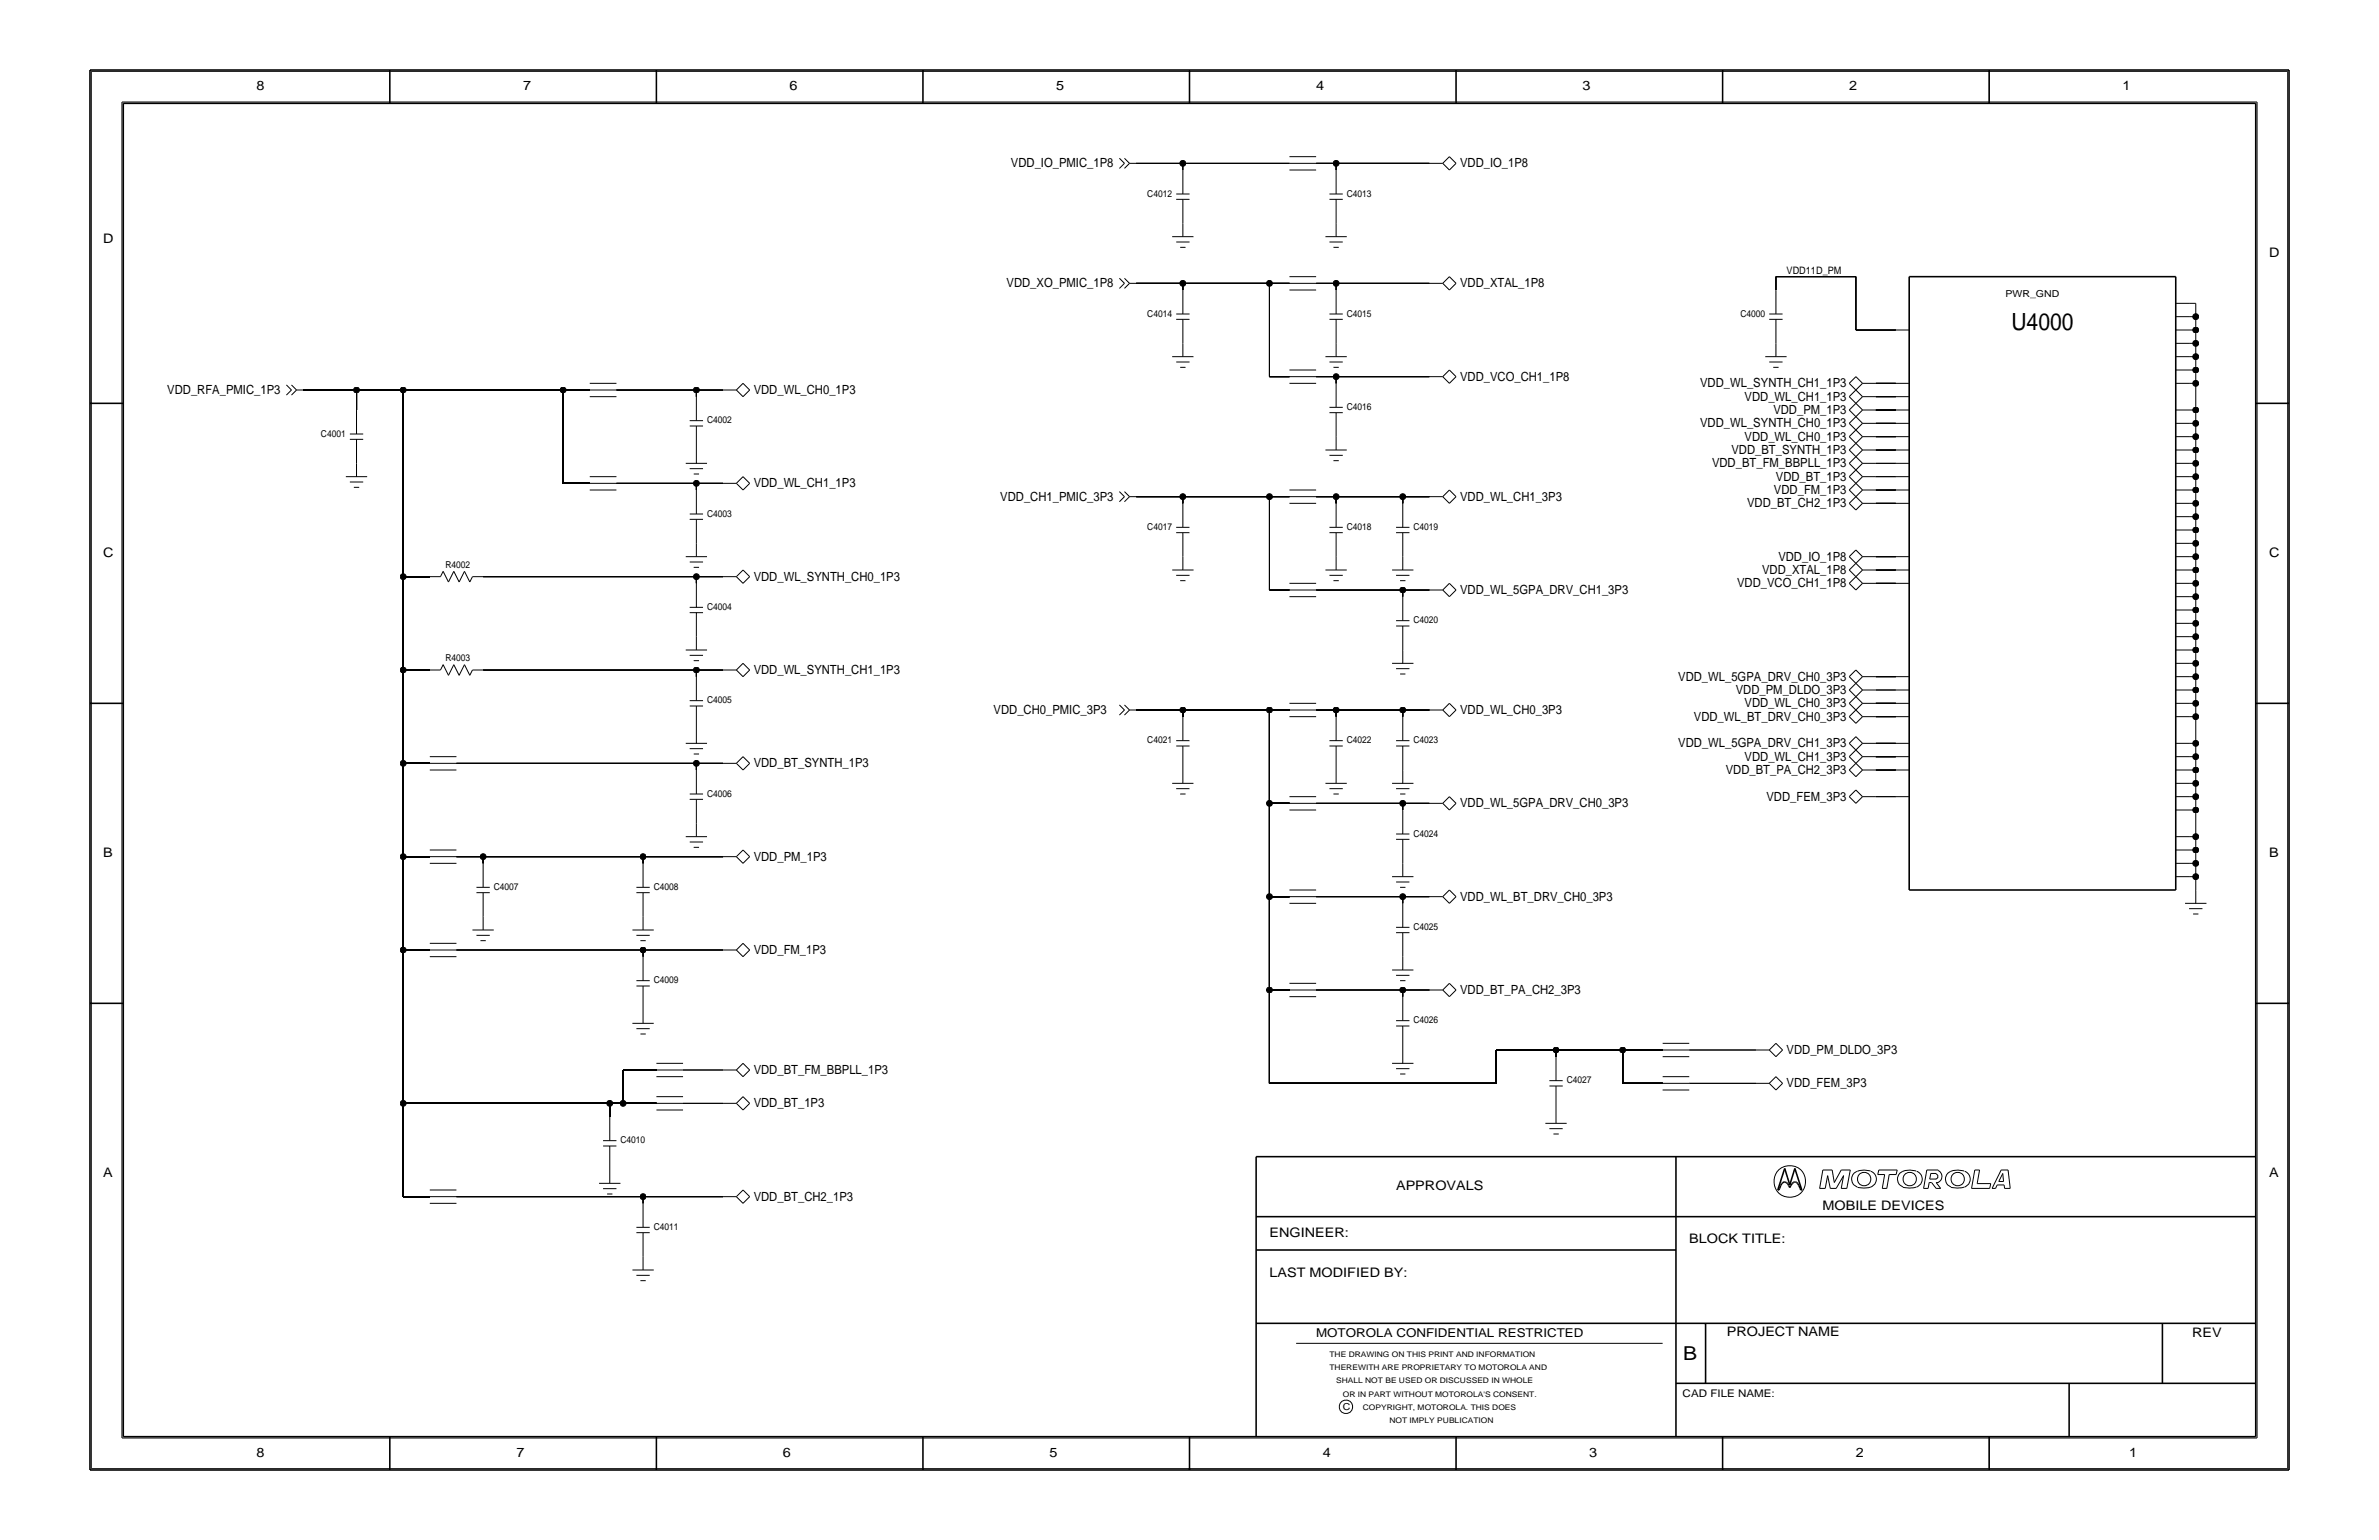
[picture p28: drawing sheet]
<svg xmlns="http://www.w3.org/2000/svg" width="432mm" height="279mm" viewBox="0 0 432 279" stroke-linecap="round" stroke-linejoin="round" font-family="sans-serif">
<defs><g id="words">
<text font-size="4.3" x="365.1" y="59.9">U4000</text>
<text font-size="3.5" x="305.5" y="246.7">B</text>
<g font-size="2.4">
<text x="46.6" y="16.3">8</text>
<text x="94.9" y="16.3">7</text>
<text x="143.3" y="16.3">6</text>
<text x="191.7" y="16.3">5</text>
<text x="238.9" y="16.3">4</text>
<text x="287.3" y="16.3">3</text>
<text x="335.6" y="16.3">2</text>
<text x="385.2" y="16.3">1</text>
<text x="18.7" y="44.1">D</text>
<text x="411.8" y="46.6">D</text>
<text x="18.7" y="101">C</text>
<text x="411.8" y="101">C</text>
<text x="18.7" y="155.4">B</text>
<text x="411.8" y="155.4">B</text>
<text x="18.7" y="213.5">A</text>
<text x="253.4" y="215.9">APPROVALS</text>
<text x="411.8" y="213.5">A</text>
<text x="330.8" y="219.5">MOBILE DEVICES</text>
<text x="230.4" y="224.4">ENGINEER:</text>
<text x="306.6" y="225.6">BLOCK TITLE:</text>
<text x="230.4" y="231.6">LAST MODIFIED BY:</text>
<text x="313.4" y="242.4">PROJECT NAME</text>
<text x="397.9" y="242.5">REV</text>
<text x="46.6" y="264.3">8</text>
<text x="93.7" y="264.3">7</text>
<text x="142.1" y="264.3">6</text>
<text x="190.5" y="264.3">5</text>
<text x="240.1" y="264.3">4</text>
<text x="288.5" y="264.3">3</text>
<text x="336.9" y="264.3">2</text>
<text x="386.4" y="264.3">1</text>
</g>
<g font-size="2.3">
<text x="183.5" y="30.4">VDD_IO_PMIC_1P8</text>
<text x="265" y="30.4">VDD_IO_1P8</text>
<text x="182.7" y="52.1">VDD_XO_PMIC_1P8</text>
<text x="265" y="52.1">VDD_XTAL_1P8</text>
<text x="30.4" y="71.5">VDD_RFA_PMIC_1P3</text>
<text x="136.8" y="71.5">VDD_WL_CH0_1P3</text>
<text x="265" y="69.1">VDD_VCO_CH1_1P8</text>
<text x="308.6" y="70.3">VDD_WL_SYNTH_CH1_1P3</text>
<text x="308.6" y="77.5">VDD_WL_SYNTH_CH0_1P3</text>
<text x="316.6" y="72.7">VDD_WL_CH1_1P3</text>
<text x="321.9" y="75.1">VDD_PM_1P3</text>
<text x="314.3" y="82.4">VDD_BT_SYNTH_1P3</text>
<text x="316.6" y="80">VDD_WL_CH0_1P3</text>
<text x="136.8" y="88.4">VDD_WL_CH1_1P3</text>
<text x="310.7" y="84.8">VDD_BT_FM_BBPLL_1P3</text>
<text x="322" y="89.6">VDD_FM_1P3</text>
<text x="322.3" y="87.2">VDD_BT_1P3</text>
<text x="181.6" y="90.8">VDD_CH1_PMIC_3P3</text>
<text x="265" y="90.8">VDD_WL_CH1_3P3</text>
<text x="317.1" y="92">VDD_BT_CH2_1P3</text>
<text x="322.8" y="101.7">VDD_IO_1P8</text>
<text x="136.8" y="105.4">VDD_WL_SYNTH_CH0_1P3</text>
<text x="265" y="107.8">VDD_WL_5GPA_DRV_CH1_3P3</text>
<text x="315.3" y="106.6">VDD_VCO_CH1_1P8</text>
<text x="319.8" y="104.1">VDD_XTAL_1P8</text>
<text x="136.8" y="122.3">VDD_WL_SYNTH_CH1_1P3</text>
<text x="304.6" y="123.5">VDD_WL_5GPA_DRV_CH0_3P3</text>
<text x="315.1" y="125.9">VDD_PM_DLDO_3P3</text>
<text x="180.3" y="129.5">VDD_CH0_PMIC_3P3</text>
<text x="265" y="129.5">VDD_WL_CH0_3P3</text>
<text x="307.4" y="130.8">VDD_WL_BT_DRV_CH0_3P3</text>
<text x="316.6" y="128.3">VDD_WL_CH0_3P3</text>
<text x="304.6" y="135.6">VDD_WL_5GPA_DRV_CH1_3P3</text>
<text x="136.8" y="139.2">VDD_BT_SYNTH_1P3</text>
<text x="313.2" y="140.4">VDD_BT_PA_CH2_3P3</text>
<text x="316.6" y="138">VDD_WL_CH1_3P3</text>
<text x="265" y="146.5">VDD_WL_5GPA_DRV_CH0_3P3</text>
<text x="320.6" y="145.3">VDD_FEM_3P3</text>
<text x="136.8" y="156.2">VDD_PM_1P3</text>
<text x="265" y="163.4">VDD_WL_BT_DRV_CH0_3P3</text>
<text x="136.8" y="173.1">VDD_FM_1P3</text>
<text x="265" y="180.3">VDD_BT_PA_CH2_3P3</text>
<text x="324.3" y="191.2">VDD_PM_DLDO_3P3</text>
<text x="136.8" y="194.9">VDD_BT_FM_BBPLL_1P3</text>
<text x="324.3" y="197.3">VDD_FEM_3P3</text>
<text x="136.8" y="200.9">VDD_BT_1P3</text>
<text x="136.8" y="217.8">VDD_BT_CH2_1P3</text>
</g>
<text font-size="2.2" x="238.9" y="242.5">MOTOROLA CONFIDENTIAL RESTRICTED</text>
<g font-size="1.9">
<text x="324.3" y="49.7">VDD11D_PM</text>
<text x="305.4" y="253.4">CAD FILE NAME:</text>
</g>
<g font-size="1.7">
<text x="208.2" y="35.7">C4012</text>
<text x="244.4" y="35.7">C4013</text>
<text x="364" y="53.8">PWR_GND</text>
<text x="208.2" y="57.5">C4014</text>
<text x="244.4" y="57.5">C4015</text>
<text x="315.9" y="57.5">C4000</text>
<text x="128.3" y="76.8">C4002</text>
<text x="244.4" y="74.4">C4016</text>
<text x="58.3" y="79.2">C4001</text>
<text x="128.3" y="93.7">C4003</text>
<text x="208.2" y="96.2">C4017</text>
<text x="244.4" y="96.2">C4018</text>
<text x="256.5" y="96.2">C4019</text>
<text x="80.8" y="103.1">R4002</text>
<text x="128.3" y="110.7">C4004</text>
<text x="256.5" y="113.1">C4020</text>
<text x="80.8" y="120">R4003</text>
<text x="128.3" y="127.6">C4005</text>
<text x="208.2" y="134.9">C4021</text>
<text x="244.4" y="134.9">C4022</text>
<text x="256.5" y="134.9">C4023</text>
<text x="128.3" y="144.5">C4006</text>
<text x="256.5" y="151.8">C4024</text>
<text x="89.6" y="161.5">C4007</text>
<text x="118.7" y="161.5">C4008</text>
<text x="256.5" y="168.7">C4025</text>
<text x="118.7" y="178.4">C4009</text>
<text x="256.5" y="185.7">C4026</text>
<text x="284.4" y="196.5">C4027</text>
<text x="112.6" y="207.4">C4010</text>
<text x="118.7" y="223.2">C4011</text>
<text x="243.7" y="255.8">C</text>
</g>
<g font-size="1.4">
<text x="241.3" y="246.1">THE DRAWING ON THIS PRINT AND INFORMATION</text>
<text x="241.3" y="248.6">THEREWITH ARE PROPRIETARY TO MOTOROLA AND</text>
<text x="242.5" y="251">SHALL NOT BE USED OR DISCUSSED IN WHOLE</text>
<text x="243.7" y="253.4">OR IN PART WITHOUT MOTOROLA'S CONSENT.</text>
<text x="247.3" y="255.8">COPYRIGHT, MOTOROLA. THIS DOES</text>
<text x="252.2" y="258.2">NOT IMPLY PUBLICATION</text>
</g>
</g></defs>
<!-- layer: Nets -->
<g fill="none" stroke="#000" stroke-width=".18">
<path d="M206.2 29.6h8.5zM214.7 29.6v1.2zM214.7 29.6h19.3zM238.9 29.6h3.6zM242.5 29.6v1.2zM242.5 29.6h16.9zM206.2 51.4h8.5zM214.7 51.4v1.2zM214.7 51.4h15.7zM230.4 51.4v16.9zM230.4 51.4h3.6zM238.9 51.4h3.6z"/>
<path d="M242.5 51.4v1.2zM242.5 51.4h16.9zM322.3 50.2h14.6zM322.3 50.2v2.4zM336.9 50.2v9.7zM336.9 59.9h7.2zM397.3 55h1.2zM397.3 57.5h1.2zM397.3 59.9h1.2zM398.5 55v2.5zM398.5 57.5v2.4zM398.5 59.9v2.4z"/>
<path d="M55 70.8h9.7zM64.7 70.8h8.5zM64.7 70.8v3.6zM73.2 70.8v33.8zM73.2 70.8h29zM102.2 70.8v16.9zM102.2 70.8h4.8zM111.9 70.8h14.5zM126.4 70.8v1.2zM126.4 70.8h4.8zM230.4 68.3h3.6zM238.9 68.3h3.6z"/>
<path d="M242.5 68.3v1.2zM242.5 68.3h16.9zM340.5 69.5h3.6zM340.5 76.8h3.6zM340.5 74.4h3.6zM340.5 79.2h3.6zM340.5 72h3.6zM397.3 62.3h1.2zM397.3 64.7h1.2zM397.3 67.1h1.2zM397.3 69.5h1.2zM397.3 74.4h1.2z"/>
<path d="M397.3 76.8h1.2zM397.3 79.2h1.2zM398.5 62.3v2.4zM398.5 64.7v2.4zM398.5 67.1v2.4zM398.5 69.5v4.9zM398.5 74.4v2.4zM398.5 76.8v2.4zM398.5 79.2v2.4zM102.2 87.7h4.8zM111.9 87.7h14.5zM126.4 87.7v1.2z"/>
<path d="M126.4 87.7h4.8zM206.2 90.1h8.5zM214.7 90.1v1.2zM214.7 90.1h15.7zM230.4 90.1v16.9zM230.4 90.1h3.6zM238.9 90.1h3.6zM242.5 90.1v1.2zM242.5 90.1h12.1zM254.6 90.1v1.2zM254.6 90.1h4.8zM340.5 81.6h3.6z"/>
<path d="M340.5 91.3h3.6zM340.5 88.9h3.6zM340.5 84.1h3.6zM340.5 86.5h3.6zM397.3 81.6h1.2zM397.3 84.1h1.2zM397.3 86.5h1.2zM397.3 88.9h1.2zM397.3 91.3h1.2zM397.3 93.7h1.2zM397.3 96.2h1.2zM397.3 98.6h1.2z"/>
<path d="M398.5 81.6v2.5zM398.5 84.1v2.4zM398.5 86.5v2.4zM398.5 88.9v2.4zM398.5 91.3v2.4zM398.5 93.7v2.5zM398.5 96.2v2.4zM398.5 98.6v2.4zM73.2 104.6v17zM73.2 104.6h4.8zM87.7 104.6h38.7zM126.4 104.6v1.2z"/>
<path d="M126.4 104.6h4.8zM230.4 107h3.6zM238.9 107h15.7zM254.6 107v1.3zM254.6 107h4.8zM340.5 103.4h3.6zM340.5 105.8h3.6zM340.5 101h3.6zM397.3 101h1.2zM397.3 103.4h1.2zM397.3 105.8h1.2zM397.3 108.3h1.2z"/>
<path d="M397.3 110.7h1.2zM397.3 113.1h1.2zM397.3 115.5h1.2zM397.3 117.9h1.2zM398.5 101v2.4zM398.5 103.4v2.4zM398.5 105.8v2.5zM398.5 108.3v2.4zM398.5 110.7v2.4zM398.5 113.1v2.4zM398.5 115.5v2.4zM398.5 117.9v2.4z"/>
<path d="M73.2 138.5v16.9zM73.2 138.5h4.8zM73.2 121.6v16.9zM73.2 121.6h4.8zM82.9 138.5h43.5zM87.7 121.6h38.7zM126.4 121.6v1.2zM126.4 121.6h4.8zM126.4 138.5v1.2zM126.4 138.5h4.8zM206.2 128.8h8.5zM214.7 128.8v1.2z"/>
<path d="M214.7 128.8h15.7zM230.4 128.8h3.6zM230.4 128.8v16.9zM238.9 128.8h3.6zM242.5 128.8v1.2zM242.5 128.8h12.1zM254.6 128.8v1.2zM254.6 128.8h4.8zM340.5 137.3h3.6zM340.5 134.9h3.6zM340.5 127.6h3.6zM340.5 139.7h3.6z"/>
<path d="M340.5 122.8h3.6zM340.5 130h3.6zM340.5 125.2h3.6zM397.3 120.3h1.2zM397.3 122.8h1.2zM397.3 125.2h1.2zM397.3 127.6h1.2zM397.3 130h1.2zM397.3 134.9h1.2zM397.3 137.3h1.2zM397.3 139.7h1.2zM398.5 120.3v2.5z"/>
<path d="M398.5 122.8v2.4zM398.5 125.2v2.4zM398.5 127.6v2.4zM398.5 130v4.9zM398.5 134.9v2.4zM398.5 137.3v2.4zM398.5 139.7v2.4zM73.2 155.4v17zM73.2 155.4h4.8zM82.9 155.4h4.8zM87.7 155.4v1.2zM87.7 155.4h29z"/>
<path d="M116.7 155.4h14.5zM116.7 155.4v1.2zM230.4 145.7v17zM230.4 145.7h3.6zM238.9 145.7h15.7zM254.6 145.7v1.3zM254.6 145.7h4.8zM340.5 144.5h3.6zM397.3 159.1h1.2zM397.3 156.6h1.2zM397.3 154.2h1.2zM397.3 142.1h1.2z"/>
<path d="M397.3 151.8h1.2zM397.3 147h1.2zM397.3 144.5h1.2zM398.5 159.1v2.4zM398.5 156.6v2.5zM398.5 154.2v2.4zM398.5 151.8v2.4zM398.5 147v4.8zM398.5 142.1v2.4zM398.5 144.5v2.5zM73.2 172.4v27.8zM73.2 172.4h4.8z"/>
<path d="M82.9 172.4h33.8zM116.7 172.4h14.5zM116.7 172.4v1.2zM230.4 179.6h3.6zM230.4 179.6v16.9zM230.4 162.7v16.9zM230.4 162.7h3.6zM238.9 179.6h15.7zM238.9 162.7h15.7zM254.6 179.6v1.2zM254.6 179.6h4.8zM254.6 162.7v1.2z"/>
<path d="M254.6 162.7h4.8zM113.1 194.1h6zM113.1 194.1v6.1zM124 194.1h7.2zM230.4 196.5h41.1zM271.5 190.5v6zM271.5 190.5h10.9zM282.4 190.5h12.1zM282.4 190.5v1.2zM294.5 190.5v6zM294.5 190.5h7.3zM294.5 196.5h7.3z"/>
<path d="M306.6 196.5h12.1zM306.6 190.5h12.1zM73.2 200.2h37.5zM73.2 217.1h4.8zM73.2 200.2v16.9zM82.9 217.1h33.8zM110.7 200.2v2.4zM110.7 200.2h2.4zM113.1 200.2h6zM116.7 217.1h14.5zM116.7 217.1v1.2zM124 200.2h7.2z"/>
</g>
<g fill="#000" stroke="#000" stroke-width=".18">
<circle cx="214.7" cy="29.6" r=".53"/>
<circle cx="242.5" cy="29.6" r=".53"/>
<circle cx="214.7" cy="51.4" r=".53"/>
<circle cx="230.4" cy="51.4" r=".53"/>
<circle cx="242.5" cy="51.4" r=".53"/>
<circle cx="398.5" cy="59.9" r=".53"/>
<circle cx="398.5" cy="57.5" r=".53"/>
<circle cx="64.7" cy="70.8" r=".53"/>
<circle cx="73.2" cy="70.8" r=".53"/>
<circle cx="102.2" cy="70.8" r=".53"/>
<circle cx="126.4" cy="70.8" r=".53"/>
<circle cx="242.5" cy="68.3" r=".53"/>
<circle cx="398.5" cy="62.3" r=".53"/>
<circle cx="398.5" cy="67.1" r=".53"/>
<circle cx="398.5" cy="64.7" r=".53"/>
<circle cx="398.5" cy="76.8" r=".53"/>
<circle cx="398.5" cy="79.2" r=".53"/>
<circle cx="398.5" cy="74.4" r=".53"/>
<circle cx="398.5" cy="69.5" r=".53"/>
<circle cx="126.4" cy="87.7" r=".53"/>
<circle cx="214.7" cy="90.1" r=".53"/>
<circle cx="230.4" cy="90.1" r=".53"/>
<circle cx="242.5" cy="90.1" r=".53"/>
<circle cx="254.6" cy="90.1" r=".53"/>
<circle cx="398.5" cy="81.6" r=".53"/>
<circle cx="398.5" cy="84.1" r=".53"/>
<circle cx="398.5" cy="86.5" r=".53"/>
<circle cx="398.5" cy="88.9" r=".53"/>
<circle cx="398.5" cy="93.7" r=".53"/>
<circle cx="398.5" cy="96.2" r=".53"/>
<circle cx="398.5" cy="91.3" r=".53"/>
<circle cx="398.5" cy="98.6" r=".53"/>
<circle cx="73.2" cy="104.6" r=".53"/>
<circle cx="126.4" cy="104.6" r=".53"/>
<circle cx="254.6" cy="107" r=".53"/>
<circle cx="398.5" cy="101" r=".53"/>
<circle cx="398.5" cy="110.7" r=".53"/>
<circle cx="398.5" cy="113.1" r=".53"/>
<circle cx="398.5" cy="108.3" r=".53"/>
<circle cx="398.5" cy="105.8" r=".53"/>
<circle cx="398.5" cy="115.5" r=".53"/>
<circle cx="398.5" cy="103.4" r=".53"/>
<circle cx="398.5" cy="117.9" r=".53"/>
<circle cx="73.2" cy="121.6" r=".53"/>
<circle cx="73.2" cy="138.5" r=".53"/>
<circle cx="126.4" cy="138.5" r=".53"/>
<circle cx="126.4" cy="121.6" r=".53"/>
<circle cx="214.7" cy="128.8" r=".53"/>
<circle cx="230.4" cy="128.8" r=".53"/>
<circle cx="242.5" cy="128.8" r=".53"/>
<circle cx="254.6" cy="128.8" r=".53"/>
<circle cx="398.5" cy="122.8" r=".53"/>
<circle cx="398.5" cy="134.9" r=".53"/>
<circle cx="398.5" cy="139.7" r=".53"/>
<circle cx="398.5" cy="125.2" r=".53"/>
<circle cx="398.5" cy="120.3" r=".53"/>
<circle cx="398.5" cy="130" r=".53"/>
<circle cx="398.5" cy="127.6" r=".53"/>
<circle cx="398.5" cy="137.3" r=".53"/>
<circle cx="73.2" cy="155.4" r=".53"/>
<circle cx="87.7" cy="155.4" r=".53"/>
<circle cx="116.7" cy="155.4" r=".53"/>
<circle cx="230.4" cy="145.7" r=".53"/>
<circle cx="254.6" cy="145.7" r=".53"/>
<circle cx="398.5" cy="144.5" r=".53"/>
<circle cx="398.5" cy="151.8" r=".53"/>
<circle cx="398.5" cy="142.1" r=".53"/>
<circle cx="398.5" cy="147" r=".53"/>
<circle cx="398.5" cy="156.6" r=".53"/>
<circle cx="398.5" cy="154.2" r=".53"/>
<circle cx="398.5" cy="159.1" r=".53"/>
<circle cx="73.2" cy="172.4" r=".53"/>
<circle cx="116.7" cy="172.4" r=".53"/>
<circle cx="230.4" cy="179.6" r=".53"/>
<circle cx="230.4" cy="162.7" r=".53"/>
<circle cx="254.6" cy="162.7" r=".53"/>
<circle cx="254.6" cy="179.6" r=".53"/>
<circle cx="282.4" cy="190.5" r=".53"/>
<circle cx="294.5" cy="190.5" r=".53"/>
<circle cx="73.2" cy="200.2" r=".53"/>
<circle cx="110.7" cy="200.2" r=".53"/>
<circle cx="113.1" cy="200.2" r=".53"/>
<circle cx="116.7" cy="217.1" r=".53"/>
</g>
<!-- layer: Components -->
<g fill="none" stroke="#000" stroke-width=".18">
<path d="M203.2 28.7l.9 .9zM204.1 29.6l-.9 1zM204.1 28.7l.9 .9zM205 29.6l-.9 1zM205 29.6h1.2zM213.5 35.2h2.4zM213.5 36.2h2.4zM214.7 36.2v4.3zM214.7 30.8v4.4zM234 29.6h4.9zM234 28.4h4.9zM234 30.8h4.9z"/>
<path d="M241.3 36.2h2.4zM241.3 35.2h2.4zM242.5 36.2v4.3zM242.5 30.8v4.4zM259.4 29.6h2.5zM261.9 29.6l1.2 1.2zM263.1 28.4l1.2 1.2zM263.1 28.4l-1.2 1.2zM264.3 29.6l-1.2 1.2zM203.2 50.5l.9 .9zM204.1 51.4l-.9 .9zM204.1 50.5l.9 .9z"/>
<path d="M205 51.4l-.9 .9zM205 51.4h1.2zM212.8 42.9h3.8zM213.5 57h2.4zM213.5 57.9h2.4zM213.5 43.9h2.4zM214.2 44.9h1zM214.7 57.9v4.4zM214.7 52.6v4.4zM214.7 40.5v2.4zM234 51.4h4.9zM234 50.2h4.9z"/>
<path d="M234 52.6h4.9zM240.6 42.9h3.8zM241.3 57.9h2.4zM241.3 57h2.4zM241.3 43.9h2.4zM242 44.9h1zM242.5 57.9v4.4zM242.5 52.6v4.4zM242.5 40.5v2.4zM259.4 51.4h2.5zM261.9 51.4l1.2 1.2zM263.1 50.2l1.2 1.2z"/>
<path d="M263.1 50.2l-1.2 1.2zM264.3 51.4l-1.2 1.2zM321.1 57h2.4zM321.1 57.9h2.4zM322.3 57.9v4.4zM322.3 52.6v4.4zM344.1 59.9h2.4zM394.9 57.5h2.4zM394.9 55h2.4zM394.9 59.9h2.4zM52 69.8l.9 1zM52.9 70.8l-.9 .9z"/>
<path d="M52.9 69.8l.9 1zM53.8 70.8l-.9 .9zM53.8 70.8h1.2zM63.5 78.7h2.4zM63.5 79.7h2.4zM64.7 79.7v4.4zM64.7 74.4v4.3zM107 70.8h4.9zM107 69.5h4.9zM107 72h4.9zM125.2 77.3h2.4zM125.2 76.3h2.4z"/>
<path d="M126.4 77.3v4.3zM126.4 72v4.3zM131.2 70.8h2.5zM133.7 70.8l1.2 1.2zM134.9 69.5l1.2 1.3zM134.9 69.5l-1.2 1.3zM136.1 70.8l-1.2 1.2zM212.8 64.7h3.8zM213.5 65.7h2.4zM214.2 66.6h1zM214.7 62.3v2.4zM234 68.3h4.9z"/>
<path d="M234 67.1h4.9zM234 69.5h4.9zM240.6 64.7h3.8zM241.3 74.9h2.4zM241.3 65.7h2.4zM241.3 73.9h2.4zM242 66.6h1zM242.5 62.3v2.4zM242.5 74.9v4.3zM242.5 69.5v4.4zM242.5 79.2v2.4zM259.4 68.3h2.5z"/>
<path d="M261.9 68.3l1.2-1.2zM261.9 68.3l1.2 1.2zM263.1 67.1l1.2 1.2zM264.3 68.3l-1.2 1.2zM320.4 64.7h3.9zM321.1 65.7h2.4zM321.9 66.6h.9zM322.3 62.3v2.4zM335.6 79.2l1.3-1.2zM335.6 79.2l1.3 1.2zM335.6 76.8l1.3 1.2zM335.6 74.4l1.3 1.2z"/>
<path d="M335.6 72l1.3 1.2zM335.6 69.5l1.3 1.3zM336.9 78l1.2 1.2zM336.9 75.6l1.2 1.2zM336.9 73.2l1.2 1.2zM336.9 70.8l1.2 1.2zM336.9 68.3l1.2 1.2zM336.9 75.6l-1.3 1.2zM336.9 73.2l-1.3 1.2zM336.9 70.8l-1.3 1.2zM336.9 68.3l-1.3 1.2zM338.1 76.8l-1.2 1.2z"/>
<path d="M338.1 74.4l-1.2 1.2zM338.1 72l-1.2 1.2zM338.1 69.5l-1.2 1.3zM338.1 79.2h2.4zM338.1 76.8h2.4zM338.1 74.4h2.4zM338.1 72h2.4zM338.1 69.5h2.4zM344.1 79.2h2.4zM344.1 74.4h2.4zM344.1 76.8h2.4zM344.1 69.5h2.4z"/>
<path d="M344.1 72h2.4zM394.9 69.5h2.4zM394.9 74.4h2.4zM394.9 79.2h2.4zM394.9 76.8h2.4zM394.9 67.1h2.4zM394.9 64.7h2.4zM394.9 62.3h2.4zM62.8 86.5h3.8zM63.5 87.5h2.4zM64.2 88.4h1zM64.7 84.1v2.4z"/>
<path d="M107 87.7h4.9zM107 86.5h4.9zM107 88.9h4.9zM124.5 84.1h3.8zM125.2 94.2h2.4zM125.2 85h2.4zM125.2 93.3h2.4zM125.9 86h1zM126.4 81.6v2.5zM126.4 98.6v2.4zM126.4 94.2v4.4zM126.4 88.9v4.4z"/>
<path d="M131.2 87.7h2.5zM133.7 87.7l1.2 1.2zM134.9 86.5l1.2 1.2zM134.9 86.5l-1.2 1.2zM136.1 87.7l-1.2 1.2zM203.2 89.2l.9 .9zM204.1 91l.9-.9zM204.1 90.1l-.9 .9zM204.1 89.2l.9 .9zM205 90.1h1.2zM213.5 95.7h2.4zM213.5 96.6h2.4z"/>
<path d="M214.7 96.6v4.4zM214.7 91.3v4.4zM234 90.1h4.9zM234 88.9h4.9zM234 91.3h4.9zM240.6 81.6h3.8zM241.3 96.6h2.4zM241.3 95.7h2.4zM241.3 82.6h2.4zM242 83.6h1zM242.5 96.6v4.4zM242.5 91.3v4.4z"/>
<path d="M253.4 96.6h2.4zM253.4 95.7h2.4zM254.6 96.6v4.4zM254.6 91.3v4.4zM259.4 90.1h2.5zM261.9 90.1l1.2 1.2zM263.1 91.3l1.2-1.2zM263.1 88.9l1.2 1.2zM263.1 88.9l-1.2 1.2zM335.6 91.3l1.3-1.2zM335.6 88.9l1.3-1.2zM335.6 86.5l1.3-1.2z"/>
<path d="M335.6 84.1l1.3-1.2zM335.6 91.3l1.3 1.2zM335.6 88.9l1.3 1.2zM335.6 86.5l1.3 1.2zM335.6 84.1l1.3 1.2zM335.6 81.6l1.3 1.3zM336.9 99.8l1.2 1.2zM336.9 92.5l1.2-1.2zM336.9 90.1l1.2 1.2zM336.9 90.1l1.2-1.2zM336.9 87.7l1.2 1.2zM336.9 87.7l1.2-1.2z"/>
<path d="M336.9 85.3l1.2 1.2zM336.9 85.3l1.2-1.2zM336.9 82.9l1.2 1.2zM336.9 80.4l1.2 1.2zM336.9 80.4l1.2-1.2zM336.9 99.8l-1.3 1.2zM336.9 80.4l-1.3 1.2zM338.1 81.6l-1.2 1.3zM338.1 91.3h2.4zM338.1 88.9h2.4zM338.1 86.5h2.4zM338.1 84.1h2.4z"/>
<path d="M338.1 81.6h2.4zM344.1 86.5h2.4zM344.1 88.9h2.4zM344.1 91.3h2.4zM344.1 81.6h2.4zM344.1 84.1h2.4zM394.9 98.6h2.4zM394.9 93.7h2.4zM394.9 96.2h2.4zM394.9 91.3h2.4zM394.9 86.5h2.4zM394.9 88.9h2.4z"/>
<path d="M394.9 84.1h2.4zM394.9 81.6h2.4zM78 104.6h1.9zM80.4 103.7l1 1.9zM80.4 103.7l-.5 .9zM82.4 103.7l-1 1.9zM82.4 103.7l.9 1.9zM84.3 103.7l1 1.9zM84.3 103.7l-1 1.9zM85.8 104.6l-.5 1zM85.8 104.6h1.9zM124.5 101h3.8z"/>
<path d="M124.5 117.9h3.8zM125.2 111.2h2.4zM125.2 110.2h2.4zM125.2 102h2.4zM125.2 118.9h2.4zM125.9 102.9h1zM125.9 119.9h1zM126.4 111.2v4.3zM126.4 105.8v4.4zM126.4 115.5v2.4zM131.2 104.6h2.5zM133.7 104.6l1.2 1.2z"/>
<path d="M134.9 103.4l1.2 1.2zM134.9 103.4l-1.2 1.2zM136.1 104.6l-1.2 1.2zM212.8 103.4h3.8zM213.5 104.4h2.4zM214.2 105.4h1zM214.7 101v2.4zM234 107h4.9zM234 105.8h4.9zM234 108.3h4.9zM240.6 103.4h3.8zM241.3 104.4h2.4z"/>
<path d="M242 105.4h1zM242.5 101v2.4zM252.7 103.4h3.8zM253.4 113.6h2.4zM253.4 112.6h2.4zM253.4 104.4h2.4zM254.1 105.4h1zM254.6 113.6v4.3zM254.6 108.3v4.3zM254.6 117.9v2.4zM254.6 101v2.4zM259.4 107h2.5z"/>
<path d="M261.9 107l1.2-1.2zM261.9 107l1.2 1.3zM263.1 105.8l1.2 1.2zM264.3 107l-1.2 1.3zM335.6 105.8l1.3 1.2zM335.6 103.4l1.3 1.2zM335.6 101l1.3 1.2zM336.9 104.6l1.2 1.2zM336.9 102.2l1.2 1.2zM336.9 104.6l-1.3 1.2zM336.9 102.2l-1.3 1.2zM338.1 105.8l-1.2 1.2z"/>
<path d="M338.1 103.4l-1.2 1.2zM338.1 101l-1.2 1.2zM338.1 105.8h2.4zM338.1 103.4h2.4zM338.1 101h2.4zM344.1 101h2.4zM344.1 103.4h2.4zM344.1 105.8h2.4zM394.9 117.9h2.4zM394.9 110.7h2.4zM394.9 113.1h2.4zM394.9 115.5h2.4z"/>
<path d="M394.9 108.3h2.4zM394.9 105.8h2.4zM394.9 103.4h2.4zM394.9 101h2.4zM78 121.6h1.9zM78 138.5h4.9zM78 137.3h4.9zM78 139.7h4.9zM80.4 120.6l1 1.9zM80.4 120.6l-.5 1zM82.4 120.6l-1 1.9zM82.4 120.6l.9 1.9z"/>
<path d="M84.3 120.6l1 1.9zM84.3 120.6l-1 1.9zM85.8 121.6l-.5 .9zM85.8 121.6h1.9zM124.5 134.9h3.8zM125.2 128.1h2.4zM125.2 135.8h2.4zM125.2 127.1h2.4zM125.9 136.8h1zM126.4 132.4v2.5zM126.4 128.1v4.3zM126.4 122.8v4.3z"/>
<path d="M126.4 139.7v4.4zM131.2 121.6h2.5zM131.2 138.5h2.5zM133.7 121.6l1.2 1.2zM133.7 138.5l1.2 1.2zM134.9 120.3l1.2 1.3zM134.9 137.3l1.2 1.2zM134.9 120.3l-1.2 1.3zM134.9 137.3l-1.2 1.2zM136.1 121.6l-1.2 1.2zM136.1 138.5l-1.2 1.2zM203.2 127.9l.9 .9z"/>
<path d="M204.1 128.8l-.9 .9zM204.1 127.9l.9 .9zM205 128.8l-.9 .9zM205 128.8h1.2zM213.5 134.4h2.4zM213.5 135.3h2.4zM214.7 139.7v2.4zM214.7 135.3v4.4zM214.7 130v4.4zM234 128.8h4.9zM234 127.6h4.9zM234 130h4.9z"/>
<path d="M241.3 135.3h2.4zM241.3 134.4h2.4zM242.5 139.7v2.4zM242.5 135.3v4.4zM242.5 130v4.4zM252.7 120.3h3.8zM253.4 135.3h2.4zM253.4 134.4h2.4zM253.4 121.3h2.4zM254.1 122.3h1zM254.6 139.7v2.4zM254.6 135.3v4.4z"/>
<path d="M254.6 130v4.4zM259.4 128.8h2.5zM261.9 128.8l1.2 1.2zM263.1 127.6l1.2 1.2zM263.1 127.6l-1.2 1.2zM264.3 128.8l-1.2 1.2zM335.6 127.6l1.3-1.2zM335.6 125.2l1.3-1.2zM335.6 122.8l1.3-1.2zM335.6 139.7l1.3 1.2zM335.6 137.3l1.3 1.2zM335.6 134.9l1.3 1.2z"/>
<path d="M335.6 130l1.3 1.2zM335.6 127.6l1.3 1.2zM335.6 125.2l1.3 1.2zM335.6 122.8l1.3 1.2zM336.9 138.5l1.2 1.2zM336.9 136.1l1.2 1.2zM336.9 133.7l1.2 1.2zM336.9 128.8l1.2 1.2zM336.9 128.8l1.2-1.2zM336.9 126.4l1.2 1.2zM336.9 124l1.2 1.2zM336.9 124l1.2-1.2z"/>
<path d="M336.9 121.6l1.2 1.2zM336.9 138.5l-1.3 1.2zM336.9 136.1l-1.3 1.2zM336.9 133.7l-1.3 1.2zM336.9 128.8l-1.3 1.2zM338.1 139.7l-1.2 1.2zM338.1 137.3l-1.2 1.2zM338.1 134.9l-1.2 1.2zM338.1 130l-1.2 1.2zM338.1 125.2l-1.2 1.2zM338.1 139.7h2.4zM338.1 137.3h2.4z"/>
<path d="M338.1 134.9h2.4zM338.1 130h2.4zM338.1 127.6h2.4zM338.1 125.2h2.4zM338.1 122.8h2.4zM344.1 137.3h2.4zM344.1 139.7h2.4zM344.1 134.9h2.4zM344.1 122.8h2.4zM344.1 125.2h2.4zM344.1 127.6h2.4zM344.1 130h2.4z"/>
<path d="M394.9 137.3h2.4zM394.9 139.7h2.4zM394.9 134.9h2.4zM394.9 130h2.4zM394.9 125.2h2.4zM394.9 122.8h2.4zM394.9 127.6h2.4zM394.9 120.3h2.4zM78 155.4h4.9zM78 154.2h4.9zM78 156.6h4.9zM87.7 156.6v4.4z"/>
<path d="M116.7 156.6v4.4zM124.5 151.8h3.8zM125.2 145h2.4zM125.2 152.8h2.4zM125.2 144.1h2.4zM125.9 153.7h1zM126.4 149.4v2.4zM126.4 145v4.4zM131.2 155.4h2.5zM133.7 155.4l1.2 1.2zM134.9 154.2l1.2 1.2zM134.9 154.2l-1.2 1.2z"/>
<path d="M136.1 155.4l-1.2 1.2zM212.8 142.1h3.8zM213.5 143.1h2.4zM214.2 144.1h1zM234 145.7h4.9zM234 144.5h4.9zM234 147h4.9zM240.6 142.1h3.8zM241.3 143.1h2.4zM242 144.1h1zM252.7 159.1h3.8zM252.7 142.1h3.8z"/>
<path d="M253.4 152.3h2.4zM253.4 151.3h2.4zM253.4 143.1h2.4zM254.1 144.1h1zM254.6 156.6v2.5zM254.6 152.3v4.3zM254.6 147v4.3zM259.4 145.7h2.5zM261.9 145.7l1.2 1.3zM263.1 147l1.2-1.3zM263.1 144.5l1.2 1.2zM263.1 144.5l-1.2 1.2z"/>
<path d="M335.6 144.5l1.3-1.2zM335.6 144.5l1.3 1.2zM336.9 145.7l1.2-1.2zM336.9 143.3l1.2 1.2zM338.1 144.5h2.4zM344.1 144.5h2.4zM394.9 159.1h2.4zM394.9 154.2h2.4zM394.9 156.6h2.4zM394.9 151.8h2.4zM394.9 147h2.4zM394.9 142.1h2.4z"/>
<path d="M394.9 144.5h2.4zM78 172.4h4.9zM78 171.1h4.9zM78 173.6h4.9zM85.8 168.7h3.8zM86.5 162h2.4zM86.5 169.7h2.4zM86.5 161h2.4zM87.2 170.7h1zM87.7 166.3v2.4zM87.7 162v4.3zM114.8 168.7h3.9z"/>
<path d="M115.5 162h2.4zM115.5 178.9h2.4zM115.5 161h2.4zM115.5 169.7h2.4zM115.5 177.9h2.4zM116.2 170.7h1zM116.7 162v4.3zM116.7 166.3v2.4zM116.7 178.9v4.3zM116.7 173.6v4.3zM131.2 172.4h2.5zM133.7 172.4l1.2 1.2z"/>
<path d="M134.9 171.1l1.2 1.3zM134.9 171.1l-1.2 1.3zM136.1 172.4l-1.2 1.2zM234 179.6h4.9zM234 178.4h4.9zM234 162.7h4.9zM234 161.5h4.9zM234 163.9h4.9zM252.7 176h3.8zM253.4 169.2h2.4zM253.4 177h2.4zM253.4 168.2h2.4z"/>
<path d="M253.4 160h2.4zM254.1 177.9h1zM254.1 161h1zM254.6 173.6v2.4zM254.6 169.2v4.4zM254.6 163.9v4.3zM259.4 179.6h2.5zM259.4 162.7h2.5zM261.9 162.7l1.2-1.2zM261.9 179.6l1.2 1.2zM261.9 162.7l1.2 1.2zM263.1 178.4l1.2 1.2z"/>
<path d="M263.1 161.5l1.2 1.2zM263.1 178.4l-1.2 1.2zM264.3 162.7l-1.2 1.2zM396.6 163.9h3.9zM397.3 164.9h2.4zM398.1 165.8h.9zM398.5 161.5v2.4zM114.8 185.7h3.9zM115.5 186.6h2.4zM116.2 187.6h1zM116.7 183.2v2.5zM119.1 199h4.9z"/>
<path d="M119.1 194.1h4.9zM119.1 192.9h4.9zM119.1 195.3h4.9zM131.2 194.1h2.5zM133.7 194.1l1.2 1.2zM134.9 192.9l1.2 1.2zM134.9 199l1.2 1.2zM134.9 192.9l-1.2 1.2zM134.9 199l-1.2 1.2zM136.1 194.1l-1.2 1.2zM234 180.8h4.9zM252.7 192.9h3.8z"/>
<path d="M253.4 186.1h2.4zM253.4 193.9h2.4zM253.4 185.2h2.4zM254.1 194.9h1zM254.6 190.5v2.4zM254.6 186.1v4.4zM254.6 180.8v4.4zM263.1 180.8l1.2-1.2zM281.2 197h2.4zM281.2 196.1h2.4zM282.4 197v4.4zM282.4 191.7v4.4z"/>
<path d="M301.8 196.5h4.8zM301.8 195.3h4.8zM301.8 197.8h4.8zM301.8 190.5h4.8zM301.8 189.3h4.8zM301.8 191.7h4.8zM318.7 196.5h2.4zM318.7 190.5h2.4zM321.1 190.5l1.2-1.2zM321.1 196.5l1.2 1.3zM321.1 190.5l1.2 1.2zM322.3 197.8l1.2-1.3z"/>
<path d="M322.3 195.3l1.2 1.2zM322.3 189.3l1.2 1.2zM322.3 195.3l-1.2 1.2zM323.5 190.5l-1.2 1.2zM78 217.1h4.9zM78 215.9h4.9zM78 218.3h4.9zM108.7 214.7h3.9zM109.5 207.9h2.4zM109.5 207h2.4zM109.5 215.7h2.4zM110.2 216.6h1z"/>
<path d="M110.7 207.9v4.4zM110.7 202.6v4.4zM110.7 212.3v2.4zM116.7 218.3v4.4zM119.1 200.2h4.9zM119.1 201.4h4.9zM131.2 200.2h2.5zM131.2 217.1h2.5zM133.7 200.2l1.2 1.2zM133.7 217.1l1.2 1.2zM134.9 215.9l1.2 1.2zM134.9 215.9l-1.2 1.2z"/>
<path d="M136.1 200.2l-1.2 1.2zM136.1 217.1l-1.2 1.2zM280.5 203.8h3.9zM281.2 204.8h2.4zM281.9 205.7h1zM282.4 201.4v2.4zM114.8 230.4h3.9zM115.5 223.6h2.4zM115.5 222.7h2.4zM115.5 231.4h2.4zM116.2 232.4h1zM116.7 223.6v4.4z"/>
<path d="M116.7 228v2.4z"/>
</g>
<path d="M346.5 50.2v111.3zM346.5 50.2h48.4zM394.9 50.2v111.3zM346.5 161.5h48.4z" fill="none" stroke="#000" stroke-width=".29"/>
<!-- layer: Page Border and Title Block -->
<g fill="none" stroke="#000" stroke-width=".29">
<path d="M16.3 12.7h399.2zM16.3 12.7v254zM22.4 18.7h387zM22.4 18.7v242zM70.8 12.7v6zM119.1 12.7v6zM167.5 12.7v6zM215.9 12.7v6zM264.3 12.7v6zM312.7 12.7v6zM361 12.7v6zM409.4 18.7v242z"/>
<path d="M415.5 12.7v254zM16.3 73.2h6.1zM409.4 73.2h6.1zM16.3 127.6h6.1zM409.4 127.6h6.1zM16.3 182h6.1zM409.4 182h6.1zM228 209.9v50.8zM228 209.9h181.4zM304.2 209.9v50.8zM322.7 215.9h.2zM323 215.6l-.1 .3z"/>
<path d="M323.2 215.1l-.2 .5zM323.4 214.7l-.2 .4zM323.6 214.5h.2zM323.6 214.5l-.2 .2zM323.8 214.5h.2zM323.9 212l1 3zM323.9 212l-1.2 3.9zM324 214.5h.2zM324.2 214.5l.3 .2zM324.5 214.7l.2 .4zM324.7 215.1l.2 .4zM325 215.1l-.1 .4z"/>
<path d="M325.3 214.7l-.3 .4zM325.5 214.5h.2zM325.5 214.5l-.2 .2zM325.7 214.5h.2zM325.8 212l1.2 3.9zM325.8 212l-.9 3zM325.9 214.5h.2zM326.1 214.5l.2 .2zM326.3 214.7l.2 .4zM326.5 215.1l.2 .5zM326.7 215.6l.1 .3zM326.8 215.9h.2z"/>
<path d="M228 220.7h181.4zM228 226.8h76.2zM228 240.1h181.4zM304.2 251h105.2zM309.6 240.1v10.9zM375.6 251v9.7zM392.5 240.1v10.9zM16.3 266.7h399.2zM22.4 260.7h387zM70.8 260.7v6zM119.1 260.7v6zM167.5 260.7v6z"/>
<path d="M215.9 260.7v6zM264.3 260.7v6zM312.7 260.7v6zM361 260.7v6z"/>
</g>
<g fill="none" stroke="#000" stroke-width=".18">
<path d="M16.6 12.9v253.6zM16.6 12.9h398.6zM22.1 18.5v242.4zM22.1 18.5h387.6zM409.7 18.5v242.4zM415.2 12.9v253.6zM330.3 215.6h1zM330.9 212.3h1.6zM330.9 212.3l-.6 3.3zM331.7 213.3l-.4 2.3zM331.7 213.3l.5 2.3zM332.2 215.6h1.1z"/>
<path d="M332.5 212.3l.4 2.2zM334.2 212.3h1.6zM334.2 212.3l-1.3 2.2zM334.2 215.6h1zM334.6 213.3l-.4 2.3zM334.6 213.3l-1.3 2.3zM335.8 212.3l-.6 3.3zM337 212.5a1.52 1.52 0 0 0-.9 1.5 1.52 1.52 0 0 0 1 1.4M339.5 212.5l-.1-.1a3.8 3.8 0 0 0-2.3 .1M339.6 212.5a1.56 1.56 0 0 1 .9 1.8 1.56 1.56 0 0 1-1.6 1.2l-1.8-.1M340.8 213.1h1.3zM341 212.3h3.4z"/>
<path d="M341 212.3l-.2 .8zM341.6 215.6h.9zM342.1 213.1l-.5 2.5zM342.9 213.1l-.4 2.5zM342.9 213.1h1.3zM344.4 212.3l-.2 .8zM347.8 212.5a2.85 2.85 0 0 0-3.2 .7 1.55 1.55 0 0 0 .8 2.2M347.8 215.4l-1.3 .1-1.1-.1M347.9 212.5a1.51 1.51 0 0 1 1 1.4 1.51 1.51 0 0 1-1 1.5M349.1 215.6h.9zM349.7 212.3h2.1zM349.7 212.3l-.6 3.3z"/>
<path d="M350.2 214.5h.4zM350.2 214.5l-.2 1.1zM350.3 213.9h1.1zM350.4 212.9h1zM350.4 212.9l-.1 1zM350.6 214.5l.8 1.1zM351.4 213a.47 .47 0 0 1 .3 .5 .47 .47 0 0 1-.3 .4M351.4 214.5l.8 1.1zM351.4 214.5h.4zM351.4 215.6h.8zM351.8 212.4a1.18 1.18 0 0 1 .7 1.1 1.18 1.18 0 0 1-.7 1M356.5 212.5a2.85 2.85 0 0 0-3.2 .7 1.55 1.55 0 0 0 .8 2.2"/>
<path d="M356.5 215.4l-1.3 .1-1.1-.1M356.6 212.5a1.51 1.51 0 0 1 1 1.4 1.51 1.51 0 0 1-1 1.5M357.8 215.6h3.3zM358.4 212.3h.9zM358.4 212.3l-.6 3.3zM358.9 214.7h2.4zM359.3 212.3l-.4 2.4zM361.3 214.7l-.2 .9zM361.6 215.6h.6zM362.5 215h1.3zM362.5 215l-.3 .6zM362.8 214.4h.9z"/>
<path d="M363.2 212.3l-1.6 3.3zM363.2 212.3h1.3zM363.5 212.9l-.7 1.5zM363.5 212.9l.2 1.5zM363.8 215v.6zM363.8 215.6h1.1zM364.5 212.3l.4 3.3zM235.3 243.7h66.5zM16.6 266.5h398.6zM22.1 260.9h387.6z"/>
<circle cx="324.8" cy="214.4" r="2.88"/>
<circle cx="338.3" cy="213.9" r="1.22"/>
<circle cx="346.6" cy="213.9" r="1.22"/>
<circle cx="355.3" cy="213.9" r="1.22"/>
<circle cx="244.3" cy="255.2" r="1.22"/>
</g>
<use href="#words"/>
</svg>
